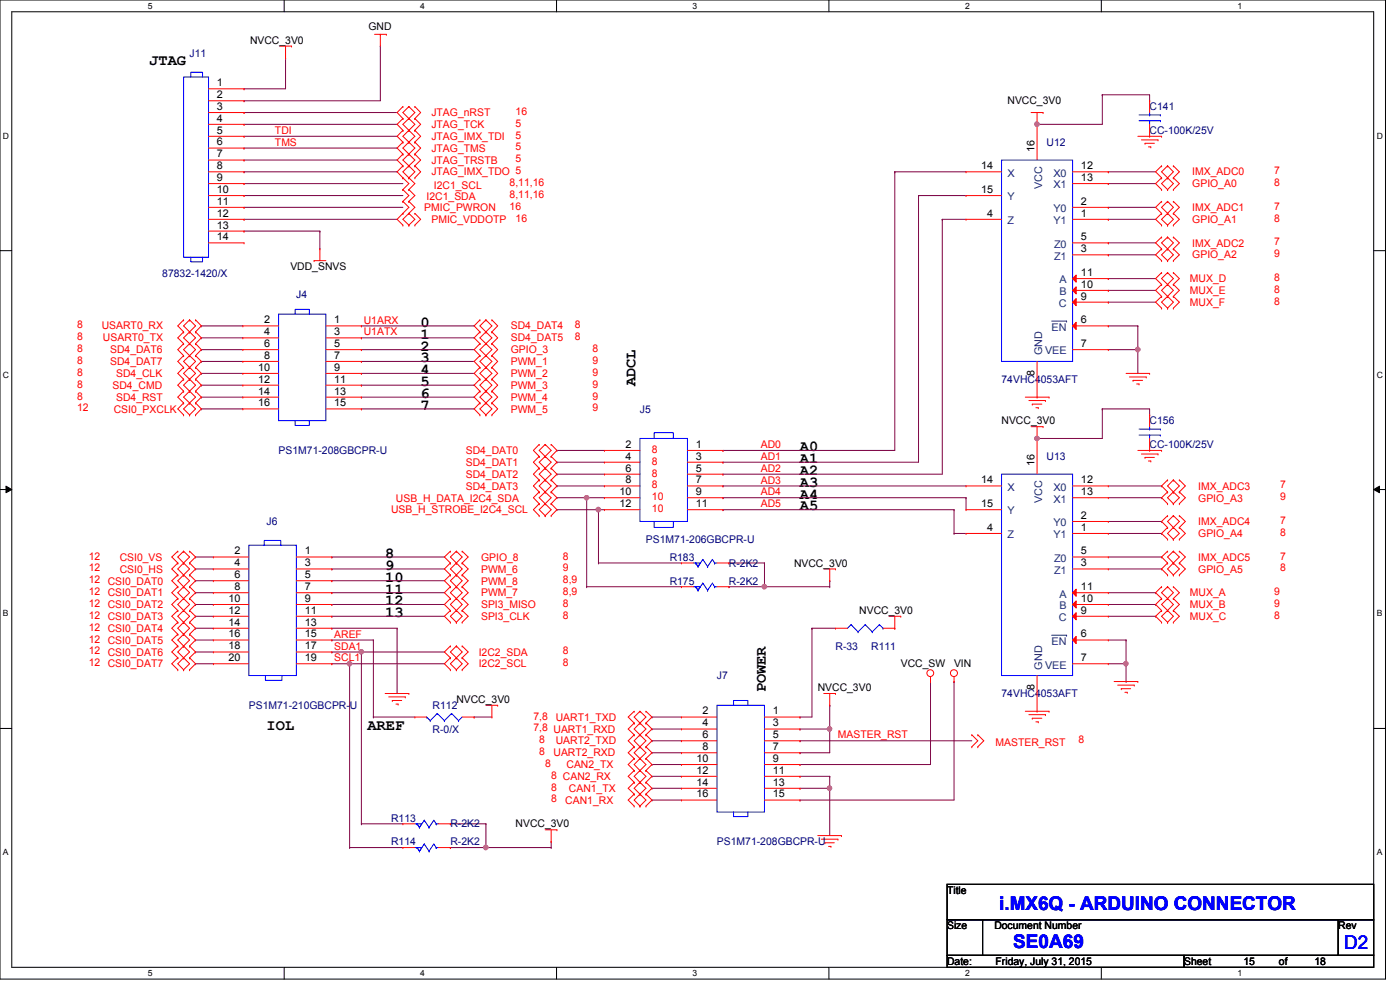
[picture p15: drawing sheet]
<svg xmlns="http://www.w3.org/2000/svg" width="297mm" height="210mm" viewBox="0 0 297 210" stroke-linecap="round" stroke-linejoin="round" font-family="sans-serif">
<defs><g id="words">
<g font-size="4" fill="#00f">
<text x="212" y="193">i.MX6Q - ARDUINO CONNECTOR</text>
<text x="215" y="201.1">SE0A69</text>
<text x="285.2" y="201.2">D2</text>
</g>
<g font-size="3.3">
<text x="31.7" y="13.8">JTAG</text>
<text x="89.2" y="69.3">0</text>
<text x="89.2" y="71.8">1</text>
<text x="89.2" y="74.4">2</text>
<text x="89.2" y="76.9">3</text>
<text x="89.2" y="79.4">4</text>
<text x="89.2" y="81.9">5</text>
<text x="134.8" y="82" transform="rotate(-90 134.8 82)">ADCL</text>
<text x="89.2" y="87">7</text>
<text x="89.2" y="84.4">6</text>
<text x="169.7" y="95.7">A0</text>
<text x="169.7" y="98.3">A1</text>
<text x="169.7" y="100.8">A2</text>
<text x="169.7" y="103.3">A3</text>
<text x="169.7" y="105.8">A4</text>
<text x="169.7" y="108.3">A5</text>
<text x="81.7" y="118.4">8</text>
<text x="81.7" y="120.9">9</text>
<text x="81.7" y="123.4">10</text>
<text x="81.7" y="125.9">11</text>
<text x="81.7" y="128.4">12</text>
<text x="81.7" y="130.9">13</text>
<text x="162.5" y="146.9" transform="rotate(-90 162.5 146.9)">POWER</text>
<text x="56.6" y="154.8">IOL</text>
<text x="77.9" y="154.8">AREF</text>
</g>
<g font-size="2.2">
<text x="53" y="9.3">NVCC_3V0</text>
<text x="78.2" y="6.3">GND</text>
<text x="46" y="18.3">1</text>
<text x="46" y="20.8">2</text>
<text x="46" y="23.3">3</text>
<text x="213.7" y="22.1">NVCC_3V0</text>
<text x="46" y="25.8">4</text>
<text x="46" y="28.4">5</text>
<text x="46" y="30.9">6</text>
<text x="46" y="33.4">7</text>
<text x="46" y="35.9">8</text>
<text x="208.2" y="35.9">14</text>
<text x="219.5" y="32.2" transform="rotate(-90 219.5 32.2)">16</text>
<text x="229.3" y="35.9">12</text>
<text x="46" y="38.4">9</text>
<text x="46" y="40.9">10</text>
<text x="208.2" y="40.9">15</text>
<text x="229.3" y="38.4">13</text>
<text x="46" y="43.4">11</text>
<text x="46" y="46">12</text>
<text x="209.4" y="46">4</text>
<text x="229.3" y="43.4">2</text>
<text x="229.3" y="46">1</text>
<text x="46" y="48.5">13</text>
<text x="46" y="51">14</text>
<text x="229.3" y="51">5</text>
<text x="229.3" y="53.5">3</text>
<text x="61.6" y="57.3">VDD_SNVS</text>
<text x="229.3" y="58.5">11</text>
<text x="229.3" y="61">10</text>
<text x="229.3" y="63.5">9</text>
<text x="56" y="68.6">2</text>
<text x="56" y="71.1">4</text>
<text x="70.9" y="68.6">1</text>
<text x="70.9" y="71.1">3</text>
<text x="229.3" y="68.6">6</text>
<text x="56" y="73.6">6</text>
<text x="56" y="76.1">8</text>
<text x="70.9" y="73.6">5</text>
<text x="70.9" y="76.1">7</text>
<text x="229.3" y="73.6">7</text>
<text x="54.8" y="78.7">10</text>
<text x="54.8" y="81.2">12</text>
<text x="54.8" y="83.7">14</text>
<text x="70.9" y="78.7">9</text>
<text x="70.9" y="81.2">11</text>
<text x="70.9" y="83.7">13</text>
<text x="219.5" y="79.7" transform="rotate(-90 219.5 79.7)">8</text>
<text x="54.8" y="86.2">16</text>
<text x="70.9" y="86.2">15</text>
<text x="132.7" y="95">2</text>
<text x="147.6" y="95">1</text>
<text x="212.5" y="90">NVCC_3V0</text>
<text x="132.7" y="97.5">4</text>
<text x="132.7" y="100">6</text>
<text x="147.6" y="97.5">3</text>
<text x="147.6" y="100">5</text>
<text x="219.5" y="98.8" transform="rotate(-90 219.5 98.8)">16</text>
<text x="131.4" y="105">10</text>
<text x="131.4" y="107.6">12</text>
<text x="132.7" y="102.5">8</text>
<text x="147.6" y="102.5">7</text>
<text x="147.6" y="105">9</text>
<text x="147.6" y="107.6">11</text>
<text x="208.2" y="102.5">14</text>
<text x="208.2" y="107.6">15</text>
<text x="229.3" y="102.5">12</text>
<text x="229.3" y="105">13</text>
<text x="209.4" y="112.6">4</text>
<text x="229.3" y="110.1">2</text>
<text x="229.3" y="112.6">1</text>
<text x="49.7" y="117.6">2</text>
<text x="64.6" y="117.6">1</text>
<text x="229.3" y="117.6">5</text>
<text x="49.7" y="120.1">4</text>
<text x="49.7" y="122.6">6</text>
<text x="49.7" y="125.2">8</text>
<text x="64.6" y="120.1">3</text>
<text x="64.6" y="122.6">5</text>
<text x="64.6" y="125.2">7</text>
<text x="168.4" y="120.2">NVCC_3V0</text>
<text x="229.3" y="120.1">3</text>
<text x="229.3" y="125.2">11</text>
<text x="48.5" y="127.7">10</text>
<text x="48.5" y="130.2">12</text>
<text x="64.6" y="127.7">9</text>
<text x="64.6" y="130.2">11</text>
<text x="182.3" y="130.3">NVCC_3V0</text>
<text x="229.3" y="127.7">10</text>
<text x="229.3" y="130.2">9</text>
<text x="48.5" y="132.7">14</text>
<text x="48.5" y="135.2">16</text>
<text x="48.5" y="137.8">18</text>
<text x="64.6" y="132.7">13</text>
<text x="64.6" y="135.2">15</text>
<text x="64.6" y="137.8">17</text>
<text x="229.3" y="135.2">6</text>
<text x="48.5" y="140.3">20</text>
<text x="64.6" y="140.3">19</text>
<text x="191.1" y="141.6">VCC_SW</text>
<text x="202.4" y="141.6">VIN</text>
<text x="229.3" y="140.3">7</text>
<text x="96.8" y="149.1">NVCC_3V0</text>
<text x="173.5" y="146.6">NVCC_3V0</text>
<text x="219.5" y="146.3" transform="rotate(-90 219.5 146.3)">8</text>
<text x="149.1" y="151.6">2</text>
<text x="149.1" y="154.1">4</text>
<text x="164" y="151.6">1</text>
<text x="164" y="154.1">3</text>
<text x="147.8" y="161.6">10</text>
<text x="149.1" y="156.6">6</text>
<text x="149.1" y="159.1">8</text>
<text x="164" y="156.6">5</text>
<text x="164" y="159.1">7</text>
<text x="164" y="161.6">9</text>
<text x="147.8" y="164.1">12</text>
<text x="147.8" y="166.7">14</text>
<text x="164" y="164.1">11</text>
<text x="164" y="166.7">13</text>
<text x="147.8" y="169.2">16</text>
<text x="164" y="169.2">15</text>
<text x="109.4" y="175.5">NVCC_3V0</text>
<text x="200.9" y="189.6">Title</text>
<text x="200.9" y="197.1">Size</text>
<text x="210.9" y="197.1">Document Number</text>
<text x="283.9" y="197.1">Rev</text>
<text x="200.9" y="204.7">Date:</text>
<text x="211.2" y="204.7">Friday, July 31, 2015</text>
<text x="251.2" y="204.7">Sheet</text>
<text x="263.8" y="204.7">15</text>
<text x="271.3" y="204.7">of</text>
<text x="278.8" y="204.7">18</text>
</g>
<g font-size="2.2" fill="#000080">
<text x="40.2" y="12.1">J11</text>
<text x="243.9" y="23.4">C141</text>
<text x="243.9" y="28.4">CC-100K/25V</text>
<text x="222" y="30.9">U12</text>
<text x="34.4" y="58.8">87832-1420/X</text>
<text x="62.9" y="63.1">J4</text>
<text x="212.5" y="81.2">74VHC4053AFT</text>
<text x="135.8" y="87.5">J5</text>
<text x="243.9" y="90">C156</text>
<text x="243.9" y="95">CC-100K/25V</text>
<text x="59.1" y="96.3">PS1M71-208GBCPR-U</text>
<text x="222" y="97.6">U13</text>
<text x="56.6" y="111.4">J6</text>
<text x="137" y="115.2">PS1M71-206GBCPR-U</text>
<text x="142.1" y="119">R183</text>
<text x="142.1" y="124">R175</text>
<text x="154.6" y="124">R-2K2</text>
<text x="154.6" y="120.2">R-2K2</text>
<text x="177.2" y="137.8">R-33</text>
<text x="184.8" y="137.8">R111</text>
<text x="152.1" y="144.1">J7</text>
<text x="212.5" y="147.9">74VHC4053AFT</text>
<text x="52.8" y="150.4">PS1M71-210GBCPR-U</text>
<text x="91.8" y="150.4">R112</text>
<text x="91.8" y="155.4">R-0/X</text>
<text x="83" y="179.3">R114</text>
<text x="83" y="174.3">R113</text>
<text x="95.5" y="179.3">R-2K2</text>
<text x="95.5" y="175.5">R-2K2</text>
<text x="152.1" y="179.3">PS1M71-208GBCPR-U</text>
</g>
<g font-size="2.2" fill="#f00">
<text x="58.3" y="28.4">TDI</text>
<text x="91.5" y="29.7">JTAG_IMX_TDI</text>
<text x="91.5" y="27.2">JTAG_TCK</text>
<text x="91.5" y="24.6">JTAG_nRST</text>
<text x="109.4" y="29.4">5</text>
<text x="109.4" y="26.9">5</text>
<text x="109.4" y="24.4">16</text>
<text x="58.3" y="30.9">TMS</text>
<text x="91.5" y="32.2">JTAG_TMS</text>
<text x="91.5" y="34.7">JTAG_TRSTB</text>
<text x="109.4" y="31.9">5</text>
<text x="109.4" y="34.5">5</text>
<text x="91.5" y="37.2">JTAG_IMX_TDO 5</text>
<text x="92" y="40">I2C1_SCL</text>
<text x="108.1" y="39.5">8,11,16</text>
<text x="108.1" y="42">8,11,16</text>
<text x="252.9" y="37.2">IMX_ADC0</text>
<text x="252.9" y="39.8">GPIO_A0</text>
<text x="270.3" y="37">7</text>
<text x="270.3" y="39.5">8</text>
<text x="90" y="44.7">PMIC_PWRON</text>
<text x="90.5" y="42.5">I2C1_SDA</text>
<text x="91.5" y="47.3">PMIC_VDDOTP</text>
<text x="108.1" y="44.5">16</text>
<text x="109.4" y="47">16</text>
<text x="252.9" y="44.7">IMX_ADC1</text>
<text x="252.9" y="47.3">GPIO_A1</text>
<text x="270.3" y="44.5">7</text>
<text x="270.3" y="47">8</text>
<text x="252.9" y="52.3">IMX_ADC2</text>
<text x="270.3" y="52.1">7</text>
<text x="252.4" y="59.9">MUX_D</text>
<text x="252.9" y="54.8">GPIO_A2</text>
<text x="270.3" y="54.6">9</text>
<text x="270.3" y="59.6">8</text>
<text x="252.4" y="62.4">MUX_E</text>
<text x="252.4" y="64.9">MUX_F</text>
<text x="270.3" y="62.1">8</text>
<text x="270.3" y="64.6">8</text>
<text x="16.3" y="69.6">8</text>
<text x="21.6" y="69.9">USART0_RX</text>
<text x="77.2" y="68.6">U1ARX</text>
<text x="77.2" y="71.2">U1ATX</text>
<text x="108.4" y="69.9">SD4_DAT4</text>
<text x="122" y="69.6">8</text>
<text x="16.3" y="72.2">8</text>
<text x="16.3" y="74.7">8</text>
<text x="16.3" y="77.2">8</text>
<text x="21.8" y="72.4">USART0_TX</text>
<text x="23.4" y="74.9">SD4_DAT6</text>
<text x="23.4" y="77.5">SD4_DAT7</text>
<text x="108.4" y="74.9">GPIO_3</text>
<text x="108.4" y="77.5">PWM_1</text>
<text x="108.4" y="72.4">SD4_DAT5</text>
<text x="122" y="72.2">8</text>
<text x="125.7" y="74.7">8</text>
<text x="125.7" y="77.2">9</text>
<text x="16.3" y="79.7">8</text>
<text x="16.3" y="82.2">8</text>
<text x="23.9" y="82.5">SD4_CMD</text>
<text x="24.6" y="80">SD4_CLK</text>
<text x="108.4" y="80">PWM_2</text>
<text x="108.4" y="82.5">PWM_3</text>
<text x="125.7" y="79.7">9</text>
<text x="125.7" y="82.2">9</text>
<text x="16.3" y="87.2">12</text>
<text x="16.3" y="84.8">8</text>
<text x="24.1" y="87.5">CSI0_PXCLK</text>
<text x="24.6" y="85">SD4_RST</text>
<text x="108.4" y="85">PWM_4</text>
<text x="108.4" y="87.5">PWM_5</text>
<text x="125.7" y="84.8">9</text>
<text x="125.7" y="87.2">9</text>
<text x="161.4" y="95">AD0</text>
<text x="98.8" y="96.3">SD4_DAT0</text>
<text x="98.8" y="98.8">SD4_DAT1</text>
<text x="98.8" y="101.3">SD4_DAT2</text>
<text x="138.3" y="96.1">8</text>
<text x="138.3" y="98.6">8</text>
<text x="138.3" y="101.1">8</text>
<text x="161.4" y="97.5">AD1</text>
<text x="161.4" y="100.1">AD2</text>
<text x="84" y="106.4">USB_H_DATA_I2C4_SDA</text>
<text x="98.8" y="103.8">SD4_DAT3</text>
<text x="138.3" y="103.6">8</text>
<text x="138.3" y="106.1">10</text>
<text x="161.4" y="102.6">AD3</text>
<text x="161.4" y="105.1">AD4</text>
<text x="161.4" y="107.6">AD5</text>
<text x="254.2" y="103.8">IMX_ADC3</text>
<text x="254.2" y="106.4">GPIO_A3</text>
<text x="271.6" y="103.6">7</text>
<text x="271.6" y="106.1">9</text>
<text x="83" y="108.9">USB_H_STROBE_I2C4_SCL</text>
<text x="138.3" y="108.6">10</text>
<text x="254.2" y="111.4">IMX_ADC4</text>
<text x="254.2" y="113.9">GPIO_A4</text>
<text x="271.6" y="111.2">7</text>
<text x="271.6" y="113.7">8</text>
<text x="18.8" y="118.7">12</text>
<text x="25.4" y="119">CSI0_VS</text>
<text x="102.1" y="119">GPIO_8</text>
<text x="119.4" y="118.7">8</text>
<text x="254.2" y="119">IMX_ADC5</text>
<text x="271.6" y="118.7">7</text>
<text x="18.8" y="121.2">12</text>
<text x="18.8" y="123.7">12 CSI0_DAT0</text>
<text x="25.4" y="121.5">CSI0_HS</text>
<text x="102.1" y="121.5">PWM_6</text>
<text x="102.1" y="124">PWM_8</text>
<text x="119.4" y="121.2">9</text>
<text x="119.4" y="123.7">8,9</text>
<text x="254.2" y="121.5">GPIO_A5</text>
<text x="271.6" y="121.2">8</text>
<text x="18.8" y="126.2">12 CSI0_DAT1</text>
<text x="18.8" y="128.7">12 CSI0_DAT2</text>
<text x="18.8" y="131.3">12 CSI0_DAT3</text>
<text x="102.1" y="126.5">PWM_7</text>
<text x="102.1" y="129">SPI3_MISO</text>
<text x="102.1" y="131.5">SPI3_CLK</text>
<text x="119.4" y="126.2">8,9</text>
<text x="119.4" y="128.7">8</text>
<text x="119.4" y="131.3">8</text>
<text x="252.4" y="126.5">MUX_A</text>
<text x="252.4" y="129">MUX_B</text>
<text x="252.4" y="131.5">MUX_C</text>
<text x="270.3" y="126.2">9</text>
<text x="270.3" y="128.7">9</text>
<text x="270.3" y="131.3">8</text>
<text x="18.8" y="133.8">12 CSI0_DAT4</text>
<text x="18.8" y="136.3">12 CSI0_DAT5</text>
<text x="70.9" y="135.3">AREF</text>
<text x="70.9" y="137.8">SDA1</text>
<text x="18.8" y="138.8">12 CSI0_DAT6</text>
<text x="18.8" y="141.3">12 CSI0_DAT7</text>
<text x="70.9" y="140.3">SCL1</text>
<text x="101.6" y="141.6">I2C2_SCL</text>
<text x="101.6" y="139.1">I2C2_SDA</text>
<text x="119.4" y="141.3">8</text>
<text x="119.4" y="138.8">8</text>
<text x="113.2" y="155.2">7,8 UART1_RXD</text>
<text x="113.2" y="152.7">7,8</text>
<text x="117.9" y="152.9">UART1_TXD</text>
<text x="114.4" y="160.2">8</text>
<text x="114.4" y="157.6">8</text>
<text x="117.4" y="160.4">UART2_RXD</text>
<text x="117.9" y="157.9">UART2_TXD</text>
<text x="177.8" y="156.6">MASTER_RST</text>
<text x="211.2" y="158.2">MASTER_RST</text>
<text x="228.8" y="157.6">8</text>
<text x="115.7" y="162.7">8</text>
<text x="116.9" y="167.7">8</text>
<text x="116.9" y="165.2">8 CAN2_RX</text>
<text x="120.2" y="162.9">CAN2_TX</text>
<text x="120.7" y="168">CAN1_TX</text>
<text x="116.9" y="170.2">8</text>
<text x="119.9" y="170.5">CAN1_RX</text>
</g>
<g font-size="2.2" fill="#004080">
<text x="213.7" y="37.5">X</text>
<text x="221.1" y="40" transform="rotate(-90 221.1 40)">VCC</text>
<text x="223.5" y="37.5">X0</text>
<text x="223.5" y="40">X1</text>
<text x="213.7" y="42.5">Y</text>
<text x="213.7" y="47.5">Z</text>
<text x="223.5" y="45">Y0</text>
<text x="223.5" y="47.5">Y1</text>
<text x="223.6" y="52.5">Z0</text>
<text x="223.6" y="55.1">Z1</text>
<text x="224.6" y="65.1">C</text>
<text x="224.7" y="60.1">A</text>
<text x="224.7" y="62.6">B</text>
<text x="223.1" y="70.1">EN</text>
<text x="221.1" y="75.4" transform="rotate(-90 221.1 75.4)">GND</text>
<text x="221.7" y="75.2">VEE</text>
<text x="213.7" y="104.1">X</text>
<text x="221.1" y="106.7" transform="rotate(-90 221.1 106.7)">VCC</text>
<text x="223.5" y="104.1">X0</text>
<text x="223.5" y="106.6">X1</text>
<text x="213.7" y="109.1">Y</text>
<text x="223.5" y="111.6">Y0</text>
<text x="213.7" y="114.2">Z</text>
<text x="223.5" y="114.2">Y1</text>
<text x="223.6" y="119.2">Z0</text>
<text x="223.6" y="121.7">Z1</text>
<text x="224.6" y="131.7">C</text>
<text x="224.7" y="126.7">A</text>
<text x="224.7" y="129.2">B</text>
<text x="223.1" y="136.8">EN</text>
<text x="221.1" y="142" transform="rotate(-90 221.1 142)">GND</text>
<text x="221.7" y="141.8">VEE</text>
</g>
<g font-size="1.8">
<text x="31.4" y="1.9">5</text>
<text x="89.2" y="1.9">4</text>
<text x="146.9" y="1.9">3</text>
<text x="204.7" y="1.9">2</text>
<text x="262.5" y="1.9">1</text>
<text x=".6" y="29.4">D</text>
<text x="292.1" y="29.4">D</text>
<text x=".6" y="80.1">C</text>
<text x="292.1" y="80.1">C</text>
<text x=".6" y="130.8">B</text>
<text x="292.1" y="130.8">B</text>
<text x=".6" y="181.4">A</text>
<text x="292.1" y="181.4">A</text>
<text x="31.4" y="207.1">5</text>
<text x="89.2" y="207.1">4</text>
<text x="146.9" y="207.1">3</text>
<text x="204.7" y="207.1">2</text>
<text x="262.5" y="207.1">1</text>
</g>
</g></defs>
<path d="M0 0h293.9v207.7h-293.9zM2.5 2.5h288.9v202.7h-288.9z" fill="none" stroke="#000" stroke-width=".21"/>
<g fill="#fff">
<path d="M31.4 .3h.9v1.9h-.9z"/>
<path d="M31.4 205.4h.9v2h-.9z"/>
</g>
<path d="M60.3 0v2.5M60.3 205.2v2.5" fill="none" stroke="#000" stroke-width=".21"/>
<g fill="#fff">
<path d="M89.2 .3h.9v1.9h-.9z"/>
<path d="M89.2 205.4h.9v2h-.9z"/>
</g>
<path d="M118.1 0v2.5M118.1 205.2v2.5" fill="none" stroke="#000" stroke-width=".21"/>
<g fill="#fff">
<path d="M146.9 .3h1v1.9h-1z"/>
<path d="M146.9 205.4h1v2h-1z"/>
</g>
<path d="M175.9 0v2.5M175.9 205.2v2.5" fill="none" stroke="#000" stroke-width=".21"/>
<g fill="#fff">
<path d="M204.7 .3h1v1.9h-1z"/>
<path d="M204.7 205.4h1v2h-1z"/>
</g>
<path d="M233.6 0v2.5M233.6 205.2v2.5" fill="none" stroke="#000" stroke-width=".21"/>
<g fill="#fff">
<path d="M262.5 .3h1v1.9h-1z"/>
<path d="M262.5 205.4h1v2h-1z"/>
<path d="M.6 27.8h1.3v2h-1.3z"/>
<path d="M292.1 27.8h1.2v2h-1.2z"/>
<path d="M.6 78.5h1.3v2h-1.3z"/>
<path d="M292.1 78.5h1.2v2h-1.2z"/>
</g>
<path d="M0 53.2h2.5M291.4 53.2h2.5" fill="none" stroke="#000" stroke-width=".21"/>
<g fill="#fff">
<path d="M.6 129.2h1.2v1.9h-1.2z"/>
<path d="M292.1 129.2h1.1v1.9h-1.1z"/>
</g>
<path d="M0 103.8h2.5M1.3 103.1l1.2 .7-1.2 .7zM291.4 103.8l1.3-.7v1.4zM291.4 103.8h2.5" fill="none" stroke="#000" stroke-width=".21"/>
<path d="M1.3 103.1l1.2 .7-1.2 .7zM291.4 103.8l1.3-.7v1.4z" fill="#000"/>
<g fill="#fff">
<path d="M.6 179.8h1.2v2h-1.2z"/>
<path d="M292.1 179.8h1.1v2h-1.1z"/>
</g>
<path d="M0 154.5h2.5M291.4 154.5h2.5" fill="none" stroke="#000" stroke-width=".21"/>
<path d="M51.8 21.4h.1M51.8 21.4h28.9M74.2 140.8h.1M74.2 140.8h20.1M169.7 159.7h.1M169.7 159.7h6.3" fill="none" stroke="#800040" stroke-width=".21"/>
<circle cx="74.1" cy="140.8" r=".49" fill="#f0f"/>
<circle cx="74.1" cy="140.8" r=".49" fill="none" stroke="#f0f" stroke-width=".21"/>
<path d="M153.4 98h.1M153.4 98h41.5M153.4 100.6h.1M153.4 103.1h.1M153.4 100.6h46.5M153.4 103.1h51.5M176 154.6h.1M176 154.6v5.1M169.7 169.7h.1M169.7 169.7h32.7" fill="none" stroke="#800040" stroke-width=".21"/>
<circle cx="176" cy="154.6" r=".48" fill="#f0f"/>
<circle cx="176" cy="154.6" r=".48" fill="none" stroke="#f0f" stroke-width=".21"/>
<g fill="none" stroke="#800040" stroke-width=".21">
<path d="M51.8 18.8h.1M60.6 12.3h.1M60.6 12.3v6.5h-8.8M189.8 36.4h.1M189.8 36.4h15.1M189.8 36.4v59.1h-36.4M194.9 41.5h.1M194.9 41.5h10M194.9 41.5v56.5M199.9 46.5h.1M199.9 46.5h5M199.9 46.5v54.1"/>
<path d="M241.4 74.2h.1M241.4 74.2v5M42.7 86.7h.1M42.7 86.7h8.8M153.4 95.5h.1M41.5 118.2h.1M41.5 118.2h3.8M153.4 105.6h.1M153.4 108.1h.1M153.4 105.6h51.5M153.4 108.1h49M202.4 108.1h.1"/>
<path d="M202.4 113.2h.1M202.4 108.1v5.1M202.4 113.2h2.5M204.9 105.6h.1M204.9 105.6v2.5M41.5 120.7h.1M41.5 123.2h.1M41.5 125.7h.1M41.5 128.2h.1M41.5 130.7h.1M41.5 133.3h.1M41.5 135.8h.1"/>
<path d="M41.5 138.3h.1M41.5 120.7h3.8M41.5 123.2h3.8M41.5 125.7h3.8M41.5 128.2h3.8M41.5 130.7h3.8M41.5 133.3h3.8M41.5 135.8h3.8M41.5 138.3h3.8M41.5 140.8h.1M41.5 140.8h3.8M169.7 157.1h.1"/>
<path d="M169.7 157.1h36.5M197.4 144.6h.1M197.4 144.6v17.6M202.4 144.6h.1M202.4 144.6v25.1"/>
</g>
<circle cx="241.4" cy="74.1" r=".49" fill="#f0f"/>
<circle cx="241.4" cy="74.1" r=".49" fill="none" stroke="#f0f" stroke-width=".21"/>
<g fill="none" stroke="#800040" stroke-width=".21">
<path d="M51.8 34h.1M51.8 28.9h.1M51.8 26.4h.1M51.8 31.4h.1M51.8 34h32.4M51.8 28.9h32.4M51.8 26.4h32.4M51.8 31.4h32.4M235.1 36.4h.1M235.1 38.9h.1M235.1 36.4h10.1M235.1 38.9h10.1"/>
<path d="M235.1 44h.1M235.1 46.5h.1M235.1 51.5h.1M235.1 54.1h.1M235.1 44h10.1M235.1 46.5h10.1M235.1 51.5h10.1M235.1 54.1h10.1M235.1 69.1h.1M235.1 69.1h6.3M235.1 103.1h11.3M235.1 105.6h11.3"/>
<path d="M235.1 110.6h11.3M235.1 113.2h11.3M235.1 118.2h11.3M246.4 103.1h.1M246.4 105.6h.1M246.4 110.6h.1M246.4 113.2h.1M246.4 118.2h.1M235.1 135.8h3.8M235.1 120.7h11.3M238.9 135.8h.1M238.9 135.8v5"/>
<path d="M246.4 120.7h.1M100.6 152.1h.1M100.6 152.1h3.8M138.3 159.7h.1M138.3 157.1h.1M138.3 154.6h.1M138.3 159.7h6.3M138.3 157.1h6.3M138.3 154.6h6.3M176 149.6h.1M176 149.6v5M238.9 140.8h.1"/>
<path d="M169.7 162.2h.1M169.7 164.7h.1M169.7 162.2h27.7M169.7 164.7h6.3M176 167.2h.1M176 167.2v10"/>
</g>
<circle cx="176" cy="167.2" r=".48" fill="#f0f"/>
<circle cx="176" cy="167.2" r=".48" fill="none" stroke="#f0f" stroke-width=".21"/>
<g fill="none" stroke="#800040" stroke-width=".21">
<path d="M76.7 76.7h.1M76.7 79.2h.1M76.7 69.1h.1M76.7 71.7h.1M76.7 74.2h.1M76.7 76.7h23.9M76.7 79.2h23.9M76.7 69.1h23.9M76.7 71.7h23.9M76.7 74.2h23.9M76.7 81.7h.1M76.7 84.2h.1"/>
<path d="M76.7 86.7h.1M76.7 81.7h23.9M76.7 84.2h23.9M76.7 86.7h23.9M70.4 118.2h.1M70.4 118.2h23.9M70.4 125.7h.1M70.4 128.2h.1M70.4 130.7h.1M70.4 135.8h.1M70.4 120.7h.1M70.4 123.2h.1"/>
<path d="M70.4 125.7h23.9M70.4 130.7h23.9M70.4 128.2h23.9M70.4 135.8h8.8M70.4 120.7h23.9M70.4 123.2h23.9M76.7 138.3h.1M76.7 138.3h17.6M79.2 135.8h.1M79.2 135.8v16.3M172.3 133.3h.1M172.3 133.3h4.9"/>
<path d="M172.3 133.3v18.8h-2.6M235.1 125.7h10.1M235.1 130.7h10.1M235.1 128.2h10.1M245.2 125.7h.1M245.2 130.7h.1M245.2 128.2h.1M79.2 152.1h.1M79.2 152.1h8.8M169.7 152.1h.1M176 164.7h.1M176 164.7v2.5"/>
</g>
<circle cx="76.6" cy="138.3" r=".48" fill="#f0f"/>
<circle cx="76.6" cy="138.3" r=".48" fill="none" stroke="#f0f" stroke-width=".21"/>
<g fill="none" stroke="#800040" stroke-width=".21">
<path d="M51.8 36.4h.1M51.8 36.4h32.4M70.4 133.3h.1M70.4 133.3h13.8M84.2 133.3h.1M84.2 133.3v13.8M169.7 154.6h.1M169.7 154.6h6.3M95.5 179.8h.1M95.5 179.8h21.4M103.1 174.8h.1M103.1 174.8v5"/>
<path d="M116.9 178.5h.1M116.9 179.8h.1M116.9 178.5v1.3M138.3 164.7h.1M138.3 162.2h.1M138.3 169.7h.1M138.3 167.2h.1M138.3 167.2h6.3M138.3 164.7h6.3M138.3 162.2h6.3M138.3 169.7h6.3M169.7 167.2h.1"/>
<path d="M169.7 167.2h6.3"/>
</g>
<circle cx="103.1" cy="179.8" r=".49" fill="#f0f"/>
<circle cx="103.1" cy="179.8" r=".49" fill="none" stroke="#f0f" stroke-width=".21"/>
<g fill="none" stroke="#800040" stroke-width=".21">
<path d="M42.7 69.1h.1M42.7 71.7h.1M42.7 74.2h.1M42.7 76.7h.1M42.7 79.2h.1M42.7 69.1h8.8M42.7 71.7h8.8M42.7 74.2h8.8M42.7 76.7h8.8M42.7 79.2h8.8M42.7 81.7h.1M42.7 84.2h.1"/>
<path d="M42.7 81.7h8.8M42.7 84.2h8.8M118.2 95.5h.1M118.2 98h.1M118.2 95.5h10M118.2 98h10M118.2 100.6h.1M118.2 103.1h.1M118.2 100.6h10M118.2 103.1h10M124.5 105.6h.1M124.5 105.6h3.7"/>
<path d="M127 108.1h.1M127 108.1h1.2M70.4 138.3h.1M70.4 138.3h6.3M76.7 138.3h.1M76.7 138.3v36.5M70.4 140.8h.1M70.4 140.8h3.8M74.2 140.8h.1M74.2 140.8v39M74.2 179.8h.1M74.2 179.8h11.3"/>
<path d="M76.7 174.8h.1M76.7 174.8h8.8M95.5 174.8h.1M95.5 174.8h7.6"/>
</g>
<circle cx="126.9" cy="108.1" r=".49" fill="#f0f"/>
<circle cx="126.9" cy="108.1" r=".49" fill="none" stroke="#f0f" stroke-width=".21"/>
<path d="M51.8 23.9h.1M51.8 23.9h32.4M235.1 59.1h.1M235.1 59.1h10.1M235.1 61.6h.1M235.1 64.1h.1M235.1 61.6h10.1M235.1 64.1h10.1M235.1 140.8h3.8M238.9 140.8h.1" fill="none" stroke="#800040" stroke-width=".21"/>
<circle cx="238.8" cy="140.8" r=".48" fill="#f0f"/>
<circle cx="238.8" cy="140.8" r=".48" fill="none" stroke="#f0f" stroke-width=".21"/>
<path d="M220 26.4h.1M233.8 20.1h.1M233.8 20.1h10.1M233.8 20.1v6.3h-13.8M235.1 74.2h6.3M241.4 74.2h.1M241.4 69.1h.1M241.4 69.1v5.1M238.9 144.6h.1M238.9 140.8v3.8" fill="none" stroke="#800040" stroke-width=".21"/>
<circle cx="220" cy="26.3" r=".49" fill="#f0f"/>
<circle cx="220" cy="26.3" r=".49" fill="none" stroke="#f0f" stroke-width=".21"/>
<path d="M243.9 21.4h.1M243.9 20.1v1.3M220 93h.1M233.8 86.7h.1M233.8 86.7h10.1M233.8 86.7v6.3h-13.8" fill="none" stroke="#800040" stroke-width=".21"/>
<circle cx="220" cy="93" r=".48" fill="#f0f"/>
<circle cx="220" cy="93" r=".48" fill="none" stroke="#f0f" stroke-width=".21"/>
<g fill="none" stroke="#800040" stroke-width=".21">
<path d="M80.7 9.8h.1M80.7 9.8v11.6M51.8 38.9h.1M51.8 38.9h33.7M51.8 41.5h.1M51.8 46.5h.1M51.8 44h.1M51.8 49h.1M51.8 41.5h33.7M51.8 46.5h32.4M51.8 44h33.7M51.8 49h16.1"/>
<path d="M67.9 49h.1M67.9 49v3.8M243.9 88h.1M243.9 86.7v1.3M162.2 119.4h.1M162.2 119.4v5.1M154.6 124.5h.1M154.6 124.5h21.4M176 123.2h.1M176 124.5h.1M176 123.2v1.3M138.3 152.1h.1"/>
<path d="M138.3 152.1h6.3"/>
</g>
<circle cx="162.2" cy="124.4" r=".49" fill="#f0f"/>
<circle cx="162.2" cy="124.4" r=".49" fill="none" stroke="#f0f" stroke-width=".21"/>
<path d="M118.2 108.1h.1M118.2 108.1h8.8M124.5 105.6h.1M124.5 105.6v18.9M127 119.4h.1M127 108.1h.1M127 119.4h17.6M127 108.1v11.3M154.6 119.4h.1M154.6 119.4h7.6M124.5 124.5h.1M124.5 124.5h20.1" fill="none" stroke="#800040" stroke-width=".21"/>
<circle cx="124.4" cy="105.6" r=".48" fill="#f0f"/>
<circle cx="124.4" cy="105.6" r=".48" fill="none" stroke="#f0f" stroke-width=".21"/>
<path d="M118.2 105.6h.1M118.2 105.6h6.3" fill="none" stroke="#800040" stroke-width=".21"/>
<g fill="none" stroke="#f00" stroke-width=".21">
<path d="M59.3 9.8h2.5M60.6 12.3h.1M60.6 9.8v2.5M61.8 9.8h.1M79.5 7.3h2.5M80.7 7.3h.1M80.7 7.3v2.5M82 7.3h.1M85.5 30.1h.1M85.5 32.7h.1M85.5 35.2h.1M85.5 37.7h.1"/>
<path d="M85.5 27.6h.1M85.5 25.1h.1M85.5 22.6h.1M85.5 30.1l-1.3 1.3 1.3 1.3M85.5 35.2l-1.3 1.2 1.3 1.3M85.5 32.7l-1.3 1.3 1.3 1.2M85.5 27.6l-1.3 1.3 1.3 1.2M85.5 25.1l-1.3 1.3 1.3 1.2M85.5 37.7l1.2 1.2-1.2 1.3M85.5 22.6l-1.3 1.3 1.3 1.2M86.7 32.7h.1M86.7 30.1h.1"/>
<path d="M86.7 37.7h.1M86.7 35.2h.1M86.7 27.6h.1M86.7 25.1h.1M86.7 22.6h.1M86.7 30.1l-1.2 1.3 2.5 2.6-1.3 1.2M86.7 30.1l1.3 1.3-2.5 2.6 1.2 1.2M86.7 35.2l-1.2 1.2 1.2 1.3M86.7 35.2l1.3 1.2-1.3 1.3M86.7 25.1l1.3 1.3-2.5 2.5 1.2 1.2M86.7 25.1l-1.2 1.3 2.5 2.5-1.3 1.2M86.7 37.7l1.3 1.2-1.3 1.3"/>
<path d="M86.7 22.6l-1.2 1.3 1.2 1.2M86.7 22.6l1.3 1.3-1.3 1.2M88 30.1h.1M88 32.7h.1M88 35.2h.1M88 37.7h.1M88 27.6h.1M88 25.1h.1M88 22.6h.1M88 30.1l1.2 1.3-1.2 1.3M88 35.2l1.2 1.2-1.2 1.3M88 32.7l1.2 1.3-1.2 1.2"/>
<path d="M88 27.6l1.2 1.3-1.2 1.2M88 25.1l1.2 1.3-1.2 1.2M88 22.6l1.2 1.3-1.2 1.2M218.7 23.9h2.6M220 26.4h.1M220 23.9v2.5M221.3 23.9h.1M227.5 36.4h7.6M227.5 38.9h7.6M235.1 36.4h.1M235.1 38.9h.1M241.4 28.9h5"/>
<path d="M242.1 29.7h3.6M242.9 30.4h.1M242.9 30.4h2M243.6 31.2h.5M244.1 31.2h.1M245.7 29.7h.1M246.4 28.9h.1M246.4 35.2h.1M246.4 37.7h.1M246.4 35.2l-1.2 1.2 1.2 1.3M246.4 37.7l-1.2 1.2 1.2 1.3M247.7 37.7h.1"/>
<path d="M247.7 35.2h.1M247.7 35.2l-1.3 1.2 2.5 2.5-1.2 1.3M247.7 35.2l1.2 1.2-1.2 1.3M247.7 37.7l-1.3 1.2 1.3 1.3M248.9 35.2h.1M248.9 37.7h.1M248.9 35.2l1.3 1.2-1.3 1.3M248.9 37.7l1.3 1.2-1.3 1.3M66.6 55.3h.1M66.6 55.3h2.5M67.9 52.8h.1M67.9 52.8v2.5"/>
<path d="M85.5 40.2h.1M85.5 42.7h.1M85.5 45.3h.1M85.5 47.8h.1M85.5 40.2l1.2 1.3-1.2 1.2M85.5 42.7l1.2 1.3-1.2 1.3M85.5 45.3l-1.3 1.2 1.3 1.3M86.7 40.2h.1M86.7 42.7h.1M86.7 45.3h.1M86.7 47.8h.1M86.7 40.2l1.3 1.3-1.3 1.2"/>
<path d="M86.7 42.7l1.3 1.3-2.5 2.5 1.2 1.3M86.7 45.3l1.3 1.2-1.3 1.3M88 45.3h.1M88 47.8h.1M88 45.3l1.2 1.2-1.2 1.3M227.5 44h7.6M227.5 46.5h7.6M227.5 51.5h7.6M227.5 54.1h7.6M235.1 44h.1M235.1 46.5h.1M235.1 51.5h.1"/>
<path d="M235.1 54.1h.1M246.4 42.7h.1M246.4 45.3h.1M246.4 50.3h.1M246.4 52.8h.1M246.4 40.2h.1M246.4 47.8h.1M246.4 55.3h.1M246.4 57.8h.1M246.4 42.7l-1.2 1.3 1.2 1.3M246.4 50.3l-1.2 1.2 1.2 1.3M246.4 45.3l-1.2 1.2 1.2 1.3"/>
<path d="M246.4 52.8l-1.2 1.3 1.2 1.2M246.4 57.8l-1.2 1.3 1.2 1.2M247.7 45.3h.1M247.7 42.7h.1M247.7 52.8h.1M247.7 50.3h.1M247.7 40.2h.1M247.7 47.8h.1M247.7 55.3h.1M247.7 57.8h.1M247.7 42.7l-1.3 1.3 1.3 1.3M247.7 42.7l1.2 1.3-1.2 1.3"/>
<path d="M247.7 50.3l-1.3 1.2 1.3 1.3M247.7 50.3l1.2 1.2-1.2 1.3M247.7 45.3l-1.3 1.2 1.3 1.3M247.7 45.3l1.2 1.2-1.2 1.3M247.7 52.8l-1.3 1.3 1.3 1.2M247.7 52.8l1.2 1.3-1.2 1.2M247.7 57.8l-1.3 1.3 1.3 1.2M247.7 57.8l1.2 1.3-2.5 2.5 2.5 2.5-1.2 1.3M248.9 42.7h.1M248.9 45.3h.1M248.9 50.3h.1M248.9 52.8h.1"/>
<path d="M248.9 40.2h.1M248.9 47.8h.1M248.9 55.3h.1M248.9 57.8h.1M248.9 42.7l1.3 1.3-1.3 1.3M248.9 50.3l1.3 1.2-1.3 1.3M248.9 45.3l1.3 1.2-1.3 1.3M248.9 52.8l1.3 1.3-1.3 1.2M248.9 57.8l1.3 1.3-1.3 1.2M38.9 72.9h.1M38.9 75.4h.1M38.9 77.9h.1"/>
<path d="M38.9 70.4h.1M38.9 67.9h.1M38.9 75.4l-1.2 1.3 1.2 1.2M38.9 72.9l-1.2 1.3 1.2 1.2M38.9 70.4l-1.2 1.3 1.2 1.2M38.9 77.9l-1.2 1.3 1.2 1.2M38.9 67.9l-1.2 1.2 1.2 1.3M40.2 75.4h.1M40.2 72.9h.1M40.2 77.9h.1M40.2 70.4h.1M40.2 67.9h.1"/>
<path d="M40.2 75.4l1.3 1.3-2.6 2.5 1.3 1.2M40.2 67.9l1.3 1.2-2.6 2.6 1.3 1.2M40.2 72.9l1.3 1.3-1.3 1.2M40.2 72.9l-1.3 1.3 1.3 1.2M40.2 75.4l-1.3 1.3 2.6 2.5-1.3 1.2M40.2 70.4l1.3 1.3-1.3 1.2M40.2 67.9l-1.3 1.2 1.3 1.3M41.5 72.9h.1M41.5 75.4h.1M41.5 77.9h.1M41.5 70.4h.1M41.5 67.9h.1"/>
<path d="M41.5 70.4l1.2 1.3-1.2 1.2M41.5 72.9l1.2 1.3-1.2 1.2M41.5 75.4l1.2 1.3-1.2 1.2M41.5 77.9l1.2 1.3-1.2 1.2M41.5 67.9l1.2 1.2-1.2 1.3M51.5 69.1h.1M51.5 71.7h.1M51.5 74.2h.1M51.5 76.7h.1M51.5 79.2h.1M51.5 79.2h7.6M51.5 69.1h7.6"/>
<path d="M51.5 71.7h7.6M51.5 74.2h7.6M51.5 76.7h7.6M69.1 79.2h7.6M69.1 69.1h7.6M69.1 71.7h7.6M69.1 74.2h7.6M69.1 76.7h7.6M76.7 69.1h.1M76.7 71.7h.1M76.7 74.2h.1M76.7 76.7h.1"/>
<path d="M76.7 79.2h.1M101.8 72.9h.1M101.8 75.4h.1M101.8 77.9h.1M101.8 67.9h.1M101.8 70.4h.1M101.8 72.9l-1.2 1.3 1.2 1.2M101.8 75.4l-1.2 1.3 1.2 1.2M101.8 70.4l-1.2 1.3 1.2 1.2M101.8 77.9l-1.2 1.3 1.2 1.2M101.8 67.9l-1.2 1.2 1.2 1.3M103.1 75.4h.1"/>
<path d="M103.1 72.9h.1M103.1 77.9h.1M103.1 70.4h.1M103.1 67.9h.1M103.1 72.9l-1.3 1.3 1.3 1.2M103.1 72.9l1.3 1.3-1.3 1.2M103.1 75.4l-1.3 1.3 2.6 2.5-1.3 1.2M103.1 75.4l1.3 1.3-2.6 2.5 1.3 1.2M103.1 67.9l-1.3 1.2 1.3 1.3M103.1 67.9l1.3 1.2-2.6 2.6 1.3 1.2M103.1 70.4l1.3 1.3-1.3 1.2M104.4 72.9h.1"/>
<path d="M104.4 75.4h.1M104.4 77.9h.1M104.4 67.9h.1M104.4 70.4h.1M104.4 72.9l1.2 1.3-1.2 1.2M104.4 70.4l1.2 1.3-1.2 1.2M104.4 75.4l1.2 1.3-1.2 1.2M104.4 77.9l1.2 1.3-1.2 1.2M104.4 67.9l1.2 1.2-1.2 1.3M238.9 79.2h5M239.6 80h3.6M243.2 80h.1"/>
<path d="M243.9 79.2h.1M246.4 60.3h.1M246.4 62.9h.1M246.4 65.4h.1M246.4 60.3l-1.2 1.3 1.2 1.3M246.4 62.9l-1.2 1.2 1.2 1.3M247.7 60.3h.1M247.7 62.9h.1M247.7 65.4h.1M247.7 60.3l1.2 1.3-1.2 1.3M247.7 62.9l-1.3 1.2 1.3 1.3M248.9 60.3h.1"/>
<path d="M248.9 62.9h.1M248.9 65.4h.1M248.9 60.3l1.3 1.3-1.3 1.3M248.9 62.9l1.3 1.2-1.3 1.3M38.9 85.5h.1M38.9 88h.1M38.9 83h.1M38.9 80.4h.1M38.9 85.5l-1.2 1.2 1.2 1.3M38.9 83l-1.2 1.2 1.2 1.3M38.9 80.4l-1.2 1.3 1.2 1.3M40.2 88h.1"/>
<path d="M40.2 85.5h.1M40.2 83h.1M40.2 80.4h.1M40.2 85.5l1.3 1.2-1.3 1.3M40.2 85.5l-1.3 1.2 1.3 1.3M40.2 80.4l-1.3 1.3 2.6 2.5-1.3 1.3M40.2 80.4l1.3 1.3-2.6 2.5 1.3 1.3M41.5 85.5h.1M41.5 88h.1M41.5 83h.1M41.5 80.4h.1M41.5 85.5l1.2 1.2-1.2 1.3"/>
<path d="M41.5 83l1.2 1.2-1.2 1.3M41.5 80.4l1.2 1.3-1.2 1.3M51.5 81.7h.1M51.5 84.2h.1M51.5 86.7h.1M51.5 84.2h7.6M51.5 81.7h7.6M51.5 86.7h7.6M69.1 84.2h7.6M69.1 81.7h7.6M69.1 86.7h7.6M76.7 81.7h.1"/>
<path d="M76.7 84.2h.1M76.7 86.7h.1M101.8 80.4h.1M101.8 83h.1M101.8 85.5h.1M101.8 88h.1M101.8 80.4l-1.2 1.3 1.2 1.3M101.8 83l-1.2 1.2 1.2 1.3M101.8 85.5l-1.2 1.2 1.2 1.3M103.1 80.4h.1M103.1 83h.1M103.1 85.5h.1"/>
<path d="M103.1 88h.1M103.1 80.4l-1.3 1.3 2.6 2.5-1.3 1.3M103.1 80.4l1.3 1.3-2.6 2.5 1.3 1.3M103.1 85.5l-1.3 1.2 1.3 1.3M103.1 85.5l1.3 1.2-1.3 1.3M104.4 80.4h.1M104.4 83h.1M104.4 85.5h.1M104.4 88h.1M104.4 80.4l1.2 1.3-1.2 1.3M104.4 83l1.2 1.2-1.2 1.3M104.4 85.5l1.2 1.2-1.2 1.3"/>
<path d="M114.4 94.3h.1M114.4 96.8h.1M114.4 99.3h.1M114.4 94.3l-1.2 1.2 1.2 1.3M114.4 96.8l-1.2 1.2 1.2 1.3M114.4 99.3l-1.2 1.3 1.2 1.2M115.7 96.8h.1M115.7 94.3h.1M115.7 99.3h.1M115.7 96.8l-1.3 1.2 2.5 2.6-1.2 1.2M115.7 96.8l1.2 1.2-2.5 2.6 1.3 1.2M115.7 94.3l1.2 1.2-1.2 1.3"/>
<path d="M115.7 94.3l-1.3 1.2 1.3 1.3M116.9 94.3h.1M116.9 96.8h.1M116.9 99.3h.1M116.9 94.3l1.3 1.2-1.3 1.3M116.9 96.8l1.3 1.2-1.3 1.3M116.9 99.3l1.3 1.3-1.3 1.2M217.5 84.2h5M218.3 85h3.5M218.7 90.5h2.6M219 85.7h.1M219 85.7h2"/>
<path d="M219.8 86.5h.5M220 93h.1M220 90.5v2.5M220.3 86.5h.1M221.3 90.5h.1M221.8 85h.1M222.5 84.2h.1M240.4 80.7h.1M240.4 80.7h2M241.1 81.4h.5M241.4 95.5h5M241.6 81.4h.1"/>
<path d="M242.1 96.3h3.6M242.9 97h.1M242.9 97h2M243.6 97.8h.5M243.9 88h.1M243.9 95.5h.1M243.9 88v2.5M243.9 93v2.5M244.1 97.8h.1M245.7 96.3h.1M246.4 95.5h.1M37.7 116.9h.1"/>
<path d="M37.7 119.4h.1M37.7 116.9l-1.3 1.3 1.3 1.2M37.7 119.4l-1.3 1.3 1.3 1.3M38.9 119.4h.1M38.9 116.9h.1M38.9 116.9l1.3 1.3-1.3 1.2M38.9 116.9l-1.2 1.3 1.2 1.2M38.9 119.4l1.3 1.3-2.5 2.5 1.2 1.3M38.9 119.4l-1.2 1.3 1.2 1.3M40.2 116.9h.1M40.2 119.4h.1M40.2 116.9l1.3 1.3-1.3 1.2"/>
<path d="M40.2 119.4l1.3 1.3-1.3 1.3M45.3 118.2h.1M45.3 118.2h7.5M62.9 118.2h7.5M70.4 118.2h.1M95.5 116.9h.1M95.5 119.4h.1M95.5 116.9l-1.2 1.3 1.2 1.2M95.5 119.4l-1.2 1.3 1.2 1.3M96.8 119.4h.1M96.8 116.9h.1M96.8 116.9l-1.3 1.3 1.3 1.2"/>
<path d="M96.8 116.9l1.2 1.3-1.2 1.2M96.8 119.4l-1.3 1.3 2.5 2.5-1.2 1.3M96.8 119.4l1.2 1.3-1.2 1.3M98 116.9h.1M98 119.4h.1M98 116.9l1.3 1.3-1.3 1.2M98 119.4l1.3 1.3-1.3 1.3M114.4 101.8h.1M114.4 104.4h.1M114.4 106.8h.1M114.4 109.4h.1M114.4 104.4l-1.2 1.2 1.2 1.2"/>
<path d="M114.4 101.8l-1.2 1.3 1.2 1.3M114.4 106.8l-1.2 1.3 1.2 1.3M115.7 101.8h.1M115.7 104.4h.1M115.7 106.8h.1M115.7 109.4h.1M115.7 101.8l-1.3 1.3 1.3 1.3M115.7 101.8l1.2 1.3-1.2 1.3M115.7 104.4l1.2 1.2-2.5 2.5 1.3 1.3M115.7 104.4l-1.3 1.2 2.5 2.5-1.2 1.3M116.9 101.8h.1M116.9 104.4h.1"/>
<path d="M116.9 106.8h.1M116.9 109.4h.1M116.9 101.8l1.3 1.3-1.3 1.3M116.9 104.4l1.3 1.2-1.3 1.2M116.9 106.8l1.3 1.3-1.3 1.3M144.6 119.4h.1M144.6 119.4h2.5M152.1 119.4h2.5M154.6 119.4h.1M247.7 101.8h.1M247.7 104.4h.1M247.7 109.4h.1"/>
<path d="M247.7 111.9h.1M247.7 116.9h.1M247.7 119.4h.1M247.7 106.8h.1M247.7 114.4h.1M247.7 101.8l-1.3 1.3 1.3 1.3M247.7 109.4l-1.3 1.2 1.3 1.3M247.7 116.9l-1.3 1.3 1.3 1.2M247.7 104.4l-1.3 1.2 1.3 1.2M247.7 111.9l-1.3 1.3 1.3 1.2M247.7 119.4l-1.3 1.3 1.3 1.3M248.9 104.4h.1"/>
<path d="M248.9 101.8h.1M248.9 111.9h.1M248.9 109.4h.1M248.9 119.4h.1M248.9 116.9h.1M248.9 106.8h.1M248.9 114.4h.1M248.9 101.8l-1.2 1.3 1.2 1.3M248.9 101.8l1.3 1.3-2.5 2.5 1.2 1.2M248.9 109.4l-1.2 1.2 1.2 1.3M248.9 109.4l1.3 1.2-1.3 1.3M248.9 116.9l-1.2 1.3 1.2 1.2"/>
<path d="M248.9 116.9l1.3 1.3-1.3 1.2M248.9 104.4l1.3 1.2-1.3 1.2M248.9 119.4l1.3 1.3-1.3 1.3M248.9 111.9l-1.2 1.3 1.2 1.2M248.9 111.9l1.3 1.3-1.3 1.2M248.9 119.4l-1.2 1.3 1.2 1.3M250.2 101.8h.1M250.2 104.4h.1M250.2 109.4h.1M250.2 111.9h.1M250.2 116.9h.1M250.2 119.4h.1"/>
<path d="M250.2 106.8h.1M250.2 114.4h.1M250.2 101.8l1.3 1.3-1.3 1.3M250.2 109.4l1.3 1.2-1.3 1.3M250.2 116.9l1.3 1.3-1.3 1.2M250.2 104.4l1.3 1.2-1.3 1.2M250.2 119.4l1.3 1.3-1.3 1.3M250.2 111.9l1.3 1.3-1.3 1.2M37.7 122h.1M37.7 124.5h.1M37.7 127h.1M37.7 129.5h.1"/>
<path d="M37.7 132h.1M37.7 134.5h.1M37.7 137h.1M37.7 139.5h.1M37.7 139.5l-1.3 1.3 1.3 1.3M37.7 124.5l-1.3 1.2 1.3 1.3M37.7 127l-1.3 1.2 1.3 1.3M37.7 122l-1.3 1.2 1.3 1.3M37.7 129.5l-1.3 1.2 1.3 1.3M37.7 137l-1.3 1.3 1.3 1.2M37.7 132l-1.3 1.3 1.3 1.2M37.7 134.5l-1.3 1.3 1.3 1.2"/>
<path d="M38.9 122h.1M38.9 124.5h.1M38.9 127h.1M38.9 129.5h.1M38.9 132h.1M38.9 134.5h.1M38.9 137h.1M38.9 139.5h.1M38.9 134.5l1.3 1.3-1.3 1.2M38.9 122l1.3 1.2-1.3 1.3M38.9 124.5l1.3 1.2-1.3 1.3M38.9 124.5l-1.2 1.2 1.2 1.3"/>
<path d="M38.9 127l1.3 1.2-2.5 2.5 1.2 1.3M38.9 127l-1.2 1.2 1.2 1.3M38.9 129.5l1.3 1.2-1.3 1.3M38.9 132l1.3 1.3-2.5 2.5 1.2 1.2M38.9 132l-1.2 1.3 1.2 1.2M38.9 137l1.3 1.3-1.3 1.2M38.9 137l-1.2 1.3 2.5 2.5-1.3 1.3M38.9 139.5l-1.2 1.3 1.2 1.3M40.2 122h.1M40.2 124.5h.1M40.2 127h.1M40.2 129.5h.1"/>
<path d="M40.2 132h.1M40.2 134.5h.1M40.2 137h.1M40.2 139.5h.1M40.2 134.5l1.3 1.3-1.3 1.2M40.2 124.5l1.3 1.2-1.3 1.3M40.2 122l1.3 1.2-1.3 1.3M40.2 127l1.3 1.2-1.3 1.3M40.2 132l1.3 1.3-1.3 1.2M40.2 129.5l1.3 1.2-1.3 1.3M40.2 137l1.3 1.3-1.3 1.2M40.2 139.5l1.3 1.3-1.3 1.3"/>
<path d="M45.3 120.7h.1M45.3 123.2h.1M45.3 125.7h.1M45.3 128.2h.1M45.3 130.7h.1M45.3 133.3h.1M45.3 135.8h.1M45.3 138.3h.1M45.3 130.7h7.5M45.3 120.7h7.5M45.3 123.2h7.5M45.3 125.7h7.5"/>
<path d="M45.3 128.2h7.5M45.3 133.3h7.5M45.3 135.8h7.5M45.3 138.3h7.5M62.9 130.7h7.5M62.9 120.7h7.5M62.9 123.2h7.5M62.9 125.7h7.5M62.9 128.2h7.5M62.9 133.3h7.5M62.9 135.8h7.5M62.9 138.3h7.5"/>
<path d="M70.4 120.7h.1M70.4 123.2h.1M70.4 125.7h.1M70.4 128.2h.1M70.4 130.7h.1M70.4 133.3h.1M70.4 135.8h.1M70.4 138.3h.1M95.5 122h.1M95.5 124.5h.1M95.5 127h.1M95.5 129.5h.1"/>
<path d="M95.5 132h.1M95.5 139.5h.1M95.5 137h.1M95.5 124.5l-1.2 1.2 1.2 1.3M95.5 127l-1.2 1.2 1.2 1.3M95.5 122l-1.2 1.2 1.2 1.3M95.5 129.5l-1.2 1.2 1.2 1.3M95.5 139.5l-1.2 1.3 1.2 1.3M95.5 137l-1.2 1.3 1.2 1.2M96.8 122h.1M96.8 127h.1M96.8 124.5h.1"/>
<path d="M96.8 129.5h.1M96.8 132h.1M96.8 139.5h.1M96.8 137h.1M96.8 124.5l-1.3 1.2 1.3 1.3M96.8 124.5l1.2 1.2-2.5 2.5 2.5 2.5-1.2 1.3M96.8 127l1.2 1.2-1.2 1.3M96.8 129.5l-1.3 1.2 1.3 1.3M96.8 137l1.2 1.3-2.5 2.5 1.3 1.3M96.8 139.5l1.2 1.3-1.2 1.3M96.8 137l-1.3 1.3 1.3 1.2M96.8 122l-1.3 1.2 1.3 1.3"/>
<path d="M98 122h.1M98 124.5h.1M98 127h.1M98 129.5h.1M98 132h.1M98 139.5h.1M98 137h.1M98 124.5l1.3 1.2-1.3 1.3M98 127l1.3 1.2-1.3 1.3M98 129.5l1.3 1.2-1.3 1.3M98 139.5l1.3 1.3-1.3 1.3M98 137l1.3 1.3-1.3 1.2"/>
<path d="M98 122l1.3 1.2-1.3 1.3M144.6 124.5h.1M144.6 124.5h2.5M152.1 124.5h2.5M154.6 124.5h.1M174.8 120.7h2.4M176 123.2h.1M176 120.7v2.5M177.2 120.7h.1M188.6 130.7h2.5M189.8 133.3h.1M189.8 130.7v2.6"/>
<path d="M191.1 130.7h.1M246.4 124.5h.1M246.4 127h.1M246.4 129.5h.1M246.4 132h.1M246.4 124.5l-1.2 1.2 1.2 1.3M246.4 127l-1.2 1.2 1.2 1.3M246.4 129.5l-1.2 1.2 1.2 1.3M247.7 127h.1M247.7 124.5h.1M247.7 129.5h.1M247.7 132h.1"/>
<path d="M247.7 122h.1M247.7 124.5l-1.3 1.2 1.3 1.3M247.7 124.5l1.2 1.2-2.5 2.5 2.5 2.5-1.2 1.3M247.7 127l1.2 1.2-1.2 1.3M247.7 129.5l-1.3 1.2 1.3 1.3M248.9 124.5h.1M248.9 127h.1M248.9 129.5h.1M248.9 132h.1M248.9 122h.1M248.9 124.5l1.3 1.2-1.3 1.3M248.9 127l1.3 1.2-1.3 1.3"/>
<path d="M248.9 129.5l1.3 1.2-1.3 1.3M250.2 122h.1M37.7 142.1h.1M38.9 142.1h.1M40.2 142.1h.1M45.3 140.8h.1M45.3 140.8h7.5M62.9 140.8h7.5M70.4 140.8h.1M81.7 147.1h5M82.5 147.8h3.5M83.2 148.6h.1"/>
<path d="M83.2 148.6h2M84 149.4h.5M84.5 149.4h.1M86 147.8h.1M86.7 147.1h.1M88 152.1h.1M88 152.1h2.5M95.5 142.1h.1M96.8 142.1h.1M98 142.1h.1M98 152.1h2.6M100.6 152.1h.1"/>
<path d="M103.1 149.6h2.5M104.4 152.1h.1M104.4 149.6v2.5M105.6 149.6h.1M134.5 158.4h.1M134.5 155.9h.1M134.5 153.4h.1M134.5 150.9h.1M134.5 155.9l-1.2 1.2 1.2 1.3M134.5 158.4l-1.2 1.3 1.2 1.2M134.5 150.9l-1.2 1.2 1.2 1.3M134.5 153.4l-1.2 1.2 1.2 1.3"/>
<path d="M135.8 158.4h.1M135.8 155.9h.1M135.8 153.4h.1M135.8 150.9h.1M135.8 150.9l-1.3 1.2 1.3 1.3M135.8 150.9l1.2 1.2-1.2 1.3M135.8 158.4l1.2 1.3-1.2 1.2M135.8 158.4l-1.3 1.3 2.5 2.5-2.5 2.5 1.3 1.2M135.8 153.4l-1.3 1.2 2.5 2.5-1.2 1.3M135.8 155.9l-1.3 1.2 1.3 1.3M135.8 153.4l1.2 1.2-1.2 1.3M137 158.4h.1"/>
<path d="M137 155.9h.1M137 153.4h.1M137 150.9h.1M137 150.9l1.3 1.2-1.3 1.3M137 158.4l1.3 1.3-1.3 1.2M137 155.9l1.3 1.2-1.3 1.3M137 153.4l1.3 1.2-1.3 1.3M144.6 152.1h.1M144.6 154.6h.1M144.6 157.1h.1M144.6 159.7h.1M144.6 152.1h7.5"/>
<path d="M144.6 154.6h7.5M144.6 157.1h7.5M144.6 159.7h7.5M162.2 152.1h7.5M162.2 154.6h7.5M162.2 157.1h7.5M162.2 159.7h7.5M169.7 152.1h.1M169.7 154.6h.1M169.7 157.1h.1M169.7 159.7h.1M174.8 147.1h2.4"/>
<path d="M176 149.6h.1M176 147.1v2.5M177.2 147.1h.1M197.4 144.6h.1M197.4 143.6v1M202.4 144.6h.1M202.4 143.6v1M206.2 155.9h.1M206.2 158.4h.1M206.2 155.9l1.2 1.2-1.2 1.3M207.4 155.9h.1M207.4 158.4h.1"/>
<path d="M207.4 155.9l1.3 1.2-1.3 1.3M217.5 150.9h5M218.3 151.6h3.5M219 152.4h.1M219 152.4h2M219.8 153.1h.5M220.3 153.1h.1M221.8 151.6h.1M222.5 150.9h.1M236.3 144.6h5.1M237.1 145.3h3.5M237.9 146.1h.1"/>
<path d="M237.9 146.1h2M238.6 146.9h.5M239.1 146.9h.1M240.6 145.3h.1M241.4 144.6h.1M85.5 179.8h.1M85.5 174.8h.1M85.5 179.8h2.5M85.5 174.8h2.5M93 179.8h2.5M93 174.8h2.5M95.5 179.8h.1"/>
<path d="M95.5 174.8h.1M115.7 176h2.5M116.9 178.5h.1M116.9 176v2.5M118.2 176h.1M134.5 160.9h.1M134.5 163.4h.1M134.5 165.9h.1M134.5 168.4h.1M134.5 171h.1M134.5 160.9l-1.2 1.3 1.2 1.2M134.5 165.9l-1.2 1.3 1.2 1.2"/>
<path d="M134.5 168.4l-1.2 1.3 1.2 1.3M134.5 163.4l-1.2 1.3 1.2 1.2M135.8 160.9h.1M135.8 163.4h.1M135.8 168.4h.1M135.8 165.9h.1M135.8 171h.1M135.8 160.9l-1.3 1.3 1.3 1.2M135.8 163.4l1.2 1.3-1.2 1.2M135.8 168.4l-1.3 1.3 1.3 1.3M135.8 165.9l1.2 1.3-1.2 1.2M135.8 165.9l-1.3 1.3 2.5 2.5-1.2 1.3"/>
<path d="M137 160.9h.1M137 163.4h.1M137 165.9h.1M137 168.4h.1M137 171h.1M137 160.9l1.3 1.3-1.3 1.2M137 165.9l1.3 1.3-1.3 1.2M137 168.4l1.3 1.3-1.3 1.3M137 163.4l1.3 1.3-1.3 1.2M144.6 162.2h.1M144.6 164.7h.1M144.6 167.2h.1"/>
<path d="M144.6 169.7h.1M144.6 162.2h7.5M144.6 164.7h7.5M144.6 167.2h7.5M144.6 169.7h7.5M162.2 162.2h7.5M162.2 164.7h7.5M162.2 167.2h7.5M162.2 169.7h7.5M169.7 162.2h.1M169.7 164.7h.1M169.7 167.2h.1"/>
<path d="M169.7 169.7h.1M173.5 177.2h5M174.2 178h3.6M175 178.8h.1M175 178.8h2M175.8 179.5h.5M176.3 179.5h.1M177.8 178h.1M178.5 177.2h.1"/>
<circle cx="197.4" cy="142.8" r=".72"/>
<circle cx="202.4" cy="142.8" r=".74"/>
</g>
<path d="M200.9 187.6h90.5v7.5h-90.5zM200.9 195.1h7.5v7.5h-7.5zM208.4 195.1h75.5v7.5h-75.5zM283.9 195.1h7.5v7.5h-7.5zM200.9 202.6h50.3v2.6h-50.3zM251.2 202.6h40.2v2.6h-40.2z" fill="none" stroke="#000" stroke-width=".21"/>
<g fill="none" stroke="#00f" stroke-width=".21">
<path d="M212.5 34h15v42.7h-15zM59.1 66.6h10v22.6h-10zM62.6 66.6v-1h3v1M62.6 89.2v1.1h3v-1.1M241.6 92.3h4.6M241.6 91h4.6M243.9 91h.1M243.9 92.3h.1M243.9 90.5v.5M243.9 92.3v.7M246.2 92.3h.1M246.2 91h.1"/>
<path d="M52.8 115.7h10.1v27.6h-10.1zM56 115.7v-1.1h3.6v1.1M147.1 119.4h.5M147.6 119.4h1l-.5 .8zM147.6 119.4h.1M147.6 119.4l.5 .8M149.1 118.7h.1M149.1 118.7l-1 1.5M149.1 118.7l1 1.5M151.6 119.4h.1M151.6 119.4l-.5-.7-1 1.5M151.6 119.4h.5"/>
<path d="M147.1 124.5h.5M147.6 124.5h1l-.5 .7zM147.6 124.5h.1M147.6 124.5l.5 .7M148.1 125.2h.1M148.1 120.2h.1M149.1 123.7h.1M149.1 123.7l-1 1.5M149.1 123.7l1 1.5M150.1 125.2h.1M150.1 120.2h.1M151.6 124.5h.1"/>
<path d="M151.6 124.5l-.5-.8-1 1.5M151.6 124.5h.5M56.3 143.3v1h3.5v-1M90.5 152.1h.1M90.5 152.1l.8 .8M91.3 152.9h.1M92.8 151.3h.1M92.8 151.3l1.5 1.6M92.8 151.3l-1.5 1.6M94.3 152.9h.1M95.8 151.3h.1M95.8 151.3l1.5 1.6"/>
<path d="M95.8 151.3l-1.5 1.6M97.3 152.9h.1M98 152.1l-.7 .8M152.1 149.6h10.1v22.7h-10.1zM155.6 149.6v-1h3.1v1M88 179.8h.5M88 174.8h.5M88.5 179.8h1l-.5 .8zM88.5 174.8h1l-.5 .7zM88.5 179.8h.1M88.5 174.8h.1M88.5 179.8l.5 .8"/>
<path d="M88.5 174.8l.5 .7M89 175.5h.1M90 179h.1M90 174h.1M90 179l-1 1.6M90 179l1 1.6M90 174l-1 1.5M90 174l1 1.5M91 175.5h.1M92.5 179.8h.1M92.5 174.8h.1M92.5 179.8l-.5-.8-1 1.6"/>
<path d="M92.5 179.8h.5M92.5 174.8l-.5-.8-1 1.5M92.5 174.8h.5M155.6 172.3v.9h3.1v-.9M89 180.6h.1M91 180.6h.1"/>
</g>
<path d="M227.5 69.1l.8-.7v1.5z" fill="#f00"/>
<g fill="none" stroke="#f00" stroke-width=".21">
<path d="M204.9 36.4h.1M204.9 36.4h7.6M220 26.4h.1M220 26.4v7.6M204.9 41.5h.1M204.9 46.5h.1M204.9 41.5h7.6M204.9 46.5h7.6M220 76.7v7.5M227.5 69.1l.8-.7v1.5zM227.5 69.1h7.6M227.5 74.2h7.6"/>
<path d="M235.1 69.1h.1M235.1 74.2h.1M220 84.2h.1"/>
</g>
<path d="M223.1 68.1h3.2M226.3 68.1h.1" fill="none" stroke="#004080" stroke-width=".21"/>
<path d="M227.5 59.1l.8-.8v1.6z" fill="#f00"/>
<path d="M227.5 59.1l.8-.8v1.6zM227.5 59.1h7.6M235.1 59.1h.1" fill="none" stroke="#f00" stroke-width=".21"/>
<path d="M227.5 61.6l.8-.8v1.6z" fill="#f00"/>
<path d="M227.5 61.6l.8-.8v1.6zM227.5 61.6h7.6M235.1 61.6h.1" fill="none" stroke="#f00" stroke-width=".21"/>
<path d="M227.5 64.1l.8-.8v1.6z" fill="#f00"/>
<g fill="none" stroke="#f00" stroke-width=".21">
<path d="M44.2 18.8h7.6M51.8 18.8h.1M44.2 21.4h7.6M44.2 23.9h7.6M44.2 26.4h7.6M44.2 28.9h7.6M44.2 31.4h7.6M44.2 34h7.6M44.2 36.4h7.6M44.2 38.9h7.6M51.8 21.4h.1M51.8 23.9h.1"/>
<path d="M51.8 26.4h.1M51.8 28.9h.1M51.8 31.4h.1M51.8 34h.1M51.8 36.4h.1M51.8 38.9h.1M243.9 21.4h.1M243.9 28.9h.1M243.9 21.4v2.5M243.9 26.4v2.5M44.2 41.5h7.6M44.2 44h7.6"/>
<path d="M44.2 46.5h7.6M44.2 49h7.6M44.2 51.5h7.6M51.8 41.5h.1M51.8 44h.1M51.8 46.5h.1M51.8 49h.1M51.8 51.5h.1M227.5 64.1l.8-.8v1.6zM227.5 64.1h7.6M235.1 64.1h.1M227.5 103.1h7.6"/>
<path d="M227.5 105.6h7.6M227.5 110.6h7.6M227.5 113.2h7.6M227.5 118.2h7.6M235.1 103.1h.1M235.1 105.6h.1M235.1 110.6h.1M235.1 113.2h.1M235.1 118.2h.1M177.2 133.3h.1M177.2 133.3h2.6M187.3 133.3h2.5"/>
<path d="M189.8 133.3h.1M227.5 120.7h7.6M235.1 120.7h.1"/>
</g>
<g fill="none" stroke="#00f" stroke-width=".21">
<path d="M38.9 16.3h5.3v38.3h-5.3zM40.5 16.3v-1h2.5v1M241.6 25.6h4.6M241.6 24.4h4.6M243.9 24.4h.1M243.9 25.6h.1M243.9 23.9v.5M243.9 25.6v.8M246.2 25.6h.1M246.2 24.4h.1M40.5 54.6v.9h2.5v-.9M212.5 100.6h15v42.7h-15z"/>
<path d="M180.6 132.5h.1M180.6 132.5l-.8 .8M180.6 132.5l1.4 1.5M182 134h.1M183.6 132.5h.1M183.6 132.5l-1.6 1.5M183.6 132.5l1.4 1.5M185 134h.1M186.6 132.5h.1M186.6 132.5l-1.6 1.5M186.6 132.5l.7 .8M187.3 133.3h.1"/>
</g>
<path d="M227.5 135.8l.8-.8v1.5z" fill="#f00"/>
<g fill="none" stroke="#f00" stroke-width=".21">
<path d="M220 93h.1M220 93v7.6M204.9 103.1h.1M204.9 108.1h.1M204.9 113.2h.1M204.9 103.1h7.6M204.9 108.1h7.6M204.9 113.2h7.6M227.5 135.8l.8-.8v1.5zM227.5 135.8h7.6M235.1 135.8h.1M220 150.9h.1"/>
<path d="M220 143.3v7.6M227.5 140.8h7.6M235.1 140.8h.1"/>
</g>
<path d="M223.1 134.7h3.2M226.3 134.7h.1" fill="none" stroke="#004080" stroke-width=".21"/>
<path d="M227.5 125.7l.8-.7v1.5z" fill="#f00"/>
<path d="M227.5 125.7l.8-.7v1.5zM227.5 125.7h7.6M235.1 125.7h.1" fill="none" stroke="#f00" stroke-width=".21"/>
<path d="M227.5 128.2l.8-.7v1.5z" fill="#f00"/>
<path d="M227.5 128.2l.8-.7v1.5zM227.5 128.2h7.6M235.1 128.2h.1" fill="none" stroke="#f00" stroke-width=".21"/>
<path d="M227.5 130.7l.8-.7v1.5z" fill="#f00"/>
<g fill="none" stroke="#f00" stroke-width=".21">
<path d="M128.2 95.5h.1M128.2 98h.1M128.2 95.5h7.6M128.2 98h7.6M145.8 95.5h7.6M145.8 98h7.6M153.4 95.5h.1M153.4 98h.1M128.2 100.6h.1M128.2 103.1h.1M128.2 105.6h.1M128.2 108.1h.1"/>
<path d="M128.2 100.6h7.6M128.2 103.1h7.6M128.2 105.6h7.6M128.2 108.1h7.6M145.8 100.6h7.6M145.8 103.1h7.6M145.8 105.6h7.6M145.8 108.1h7.6M153.4 100.6h.1M153.4 103.1h.1M153.4 105.6h.1M153.4 108.1h.1"/>
<path d="M227.5 130.7l.8-.7v1.5zM227.5 130.7h7.6M235.1 130.7h.1"/>
</g>
<path d="M135.8 93h10v17.6h-10zM138.8 93v-1.2h4v1.2M138.8 110.6v1.3h4v-1.3" fill="none" stroke="#00f" stroke-width=".21"/>
<circle cx="74.1" cy="140.8" r=".49" fill="#f0f"/>
<circle cx="74.1" cy="140.8" r=".49" fill="none" stroke="#f0f" stroke-width=".21"/>
<circle cx="176" cy="154.6" r=".48" fill="#f0f"/>
<circle cx="176" cy="154.6" r=".48" fill="none" stroke="#f0f" stroke-width=".21"/>
<circle cx="241.4" cy="74.1" r=".49" fill="#f0f"/>
<circle cx="241.4" cy="74.1" r=".49" fill="none" stroke="#f0f" stroke-width=".21"/>
<circle cx="176" cy="167.2" r=".48" fill="#f0f"/>
<circle cx="176" cy="167.2" r=".48" fill="none" stroke="#f0f" stroke-width=".21"/>
<circle cx="76.6" cy="138.3" r=".48" fill="#f0f"/>
<circle cx="76.6" cy="138.3" r=".48" fill="none" stroke="#f0f" stroke-width=".21"/>
<circle cx="103.1" cy="179.8" r=".49" fill="#f0f"/>
<circle cx="103.1" cy="179.8" r=".49" fill="none" stroke="#f0f" stroke-width=".21"/>
<circle cx="126.9" cy="108.1" r=".49" fill="#f0f"/>
<circle cx="126.9" cy="108.1" r=".49" fill="none" stroke="#f0f" stroke-width=".21"/>
<circle cx="238.8" cy="140.8" r=".48" fill="#f0f"/>
<circle cx="238.8" cy="140.8" r=".48" fill="none" stroke="#f0f" stroke-width=".21"/>
<circle cx="220" cy="26.3" r=".49" fill="#f0f"/>
<circle cx="220" cy="26.3" r=".49" fill="none" stroke="#f0f" stroke-width=".21"/>
<circle cx="220" cy="93" r=".48" fill="#f0f"/>
<circle cx="220" cy="93" r=".48" fill="none" stroke="#f0f" stroke-width=".21"/>
<circle cx="162.2" cy="124.4" r=".49" fill="#f0f"/>
<circle cx="162.2" cy="124.4" r=".49" fill="none" stroke="#f0f" stroke-width=".21"/>
<circle cx="124.4" cy="105.6" r=".48" fill="#f0f"/>
<circle cx="124.4" cy="105.6" r=".48" fill="none" stroke="#f0f" stroke-width=".21"/>
<use href="#words"/>
</svg>
